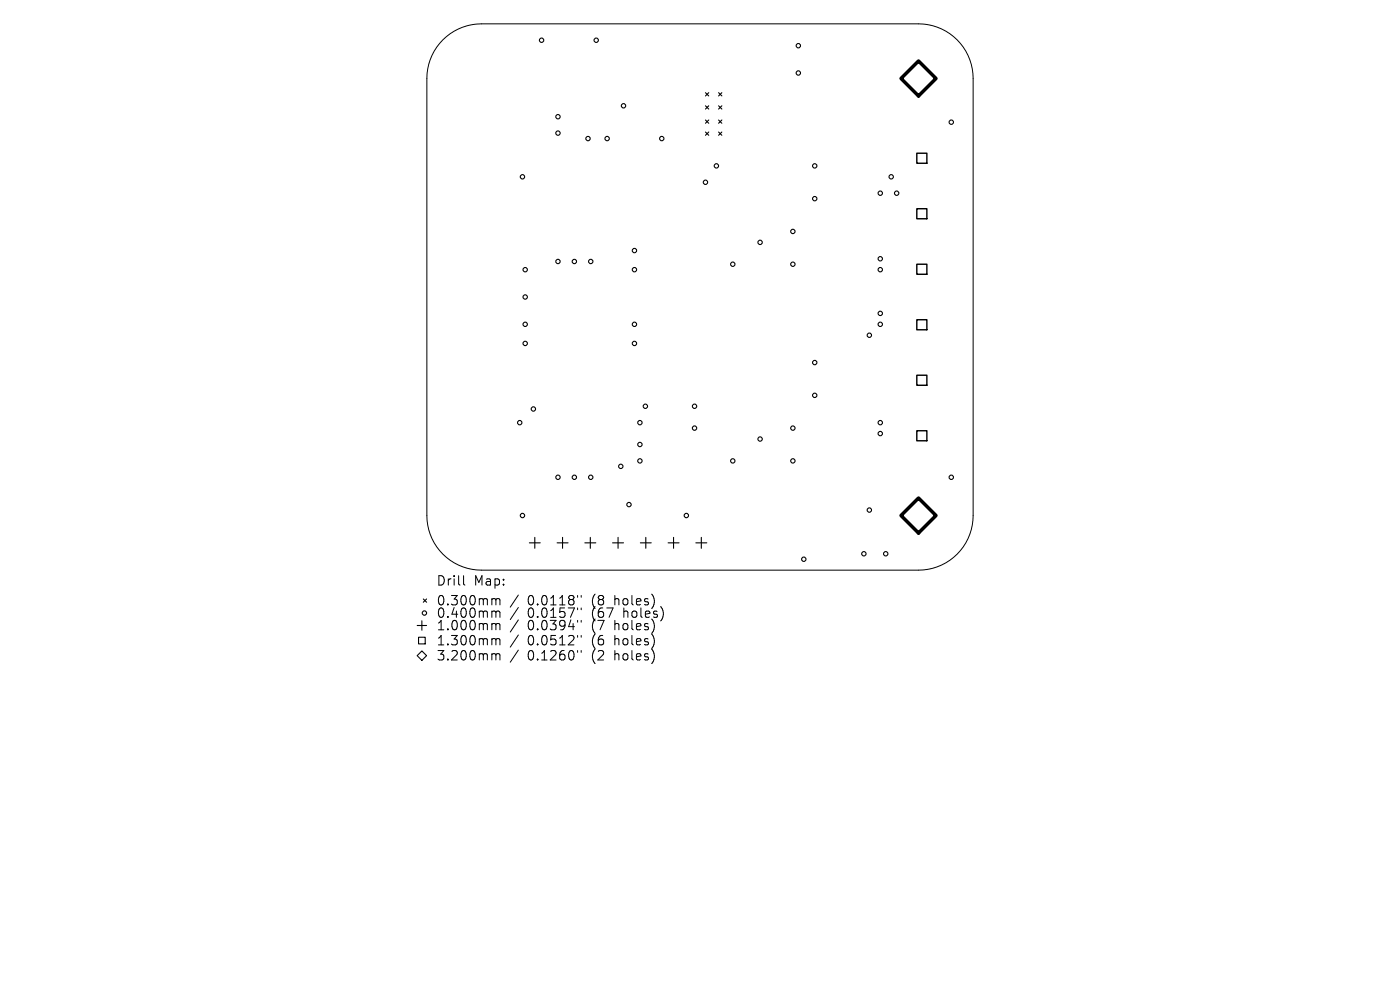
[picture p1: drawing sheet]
<svg xmlns="http://www.w3.org/2000/svg" width="297mm" height="210mm" viewBox="0 0 297 210" stroke-linecap="round" stroke-linejoin="round" font-family="sans-serif">
<defs><g id="words">
<g font-size="2.8">
<text x="92.5" y="124.5">Drill</text>
<text x="100.5" y="124.5">Map:</text>
<text x="92.5" y="128.7">0.300mm</text>
<text x="92.5" y="131.3">0.400mm</text>
<text x="111.9" y="128.7">0.0118&quot;</text>
<text x="111.9" y="131.3">0.0157&quot;</text>
<text x="125.7" y="128.7">(8</text>
<text x="125.7" y="131.3">(67</text>
<text x="130.6" y="128.7">holes)</text>
<text x="132.5" y="131.3">holes)</text>
<text x="92.5" y="134">1.000mm</text>
<text x="92.5" y="137.2">1.300mm</text>
<text x="111.9" y="134">0.0394&quot;</text>
<text x="111.9" y="137.2">0.0512&quot;</text>
<text x="125.7" y="134">(7</text>
<text x="125.7" y="137.2">(6</text>
<text x="130.6" y="134">holes)</text>
<text x="130.6" y="137.2">holes)</text>
<text x="92.5" y="140.4">3.200mm</text>
<text x="111.9" y="140.4">0.1260&quot;</text>
<text x="125.7" y="140.4">(2</text>
<text x="130.6" y="140.4">holes)</text>
</g>
</g></defs>
<g fill="none" stroke="#000" stroke-width=".21">
<path d="M94 8.5a11.6 11.6 0 0 1 8.1-3.4h92.8a11.6 11.6 0 0 1 11.5 11.5v92.8a11.6 11.6 0 0 1-11.5 11.5h-92.8a11.6 11.6 0 0 1-11.5-11.5v-92.8a11.6 11.6 0 0 1 3.4-8.1zM98.3 122.1v1.7l.3 .3M104.6 127l.5 .1 .1 .2M104.6 129.6h.3l.3 .3M104.6 132.3h.3l.3 .3M104.6 135.5l.5 .1 .1 .2M104.6 138.7h.3l.3 .3M105.2 127.3l.3-.3 .5 .1 .1 1.2M105.2 127.3v1M105.2 129.9v1.1M105.2 132.6v1M105.2 135.8v1"/>
<path d="M105.2 139v1M105.2 129.9l.3-.3 .5 .1 .1 1.3M105.2 132.6l.3-.3 .5 .1 .1 1.2M105.2 135.8l.3-.3 .5 .1 .1 1.2M105.2 139l.3-.3 .5 .1 .1 1.2M110 126.2l-1.8 2.6M110 128.9l-1.8 2.5M110 131.5l-1.8 2.6M110 134.7l-1.8 2.6M110 137.9l-1.8 2.6M122.5 126.3v.4M122.5 129v.3"/>
<path d="M122.5 131.6v.4M122.5 134.8v.4M122.5 138v.4M123.3 126.3v.4M123.3 129v.3M123.3 131.6v.4M123.3 134.8v.4M123.3 138v.4"/>
</g>
<g fill="none" stroke="#000" stroke-width=".23">
<path d="M149.7 19.7l.7 .7M150.4 19.7l-.7 .7M152.4 19.7l.7 .7M153.1 19.7l-.7 .7M149.7 22.4l.7 .7M149.7 25.5l.7 .6M149.7 28l.7 .7M150.4 22.4l-.7 .7M150.4 25.5l-.7 .6M150.4 28l-.7 .7M152.4 22.4l.7 .7M152.4 25.5l.7 .6"/>
<path d="M152.4 28l.7 .7M153.1 22.4l-.7 .7M153.1 25.5l-.7 .6M153.1 28l-.7 .7M112.3 115.2h2.3M113.5 114v2.3M118.2 115.2h2.3M119.3 114v2.3M124.1 115.2h2.3M125.2 114v2.3M130 115.2h2.3M131.1 114v2.3"/>
<path d="M135.8 115.2h2.4M137 114v2.3M141.7 115.2h2.4M142.9 114v2.3M147.6 115.2h2.3M148.8 114v2.3M88.5 139.1l1-1 1 1-1 1zM88.5 132.7h2M88.8 135.2h1.4v1.4h-1.4zM89.5 131.7v2M89.8 127.1l.7 .7M90.5 127.1l-.7 .7"/>
<circle cx="114.9" cy="8.5" r=".46"/>
<circle cx="126.5" cy="8.5" r=".46"/>
<circle cx="169.4" cy="9.7" r=".46"/>
<circle cx="169.4" cy="15.5" r=".46"/>
<circle cx="110.8" cy="37.5" r=".46"/>
<circle cx="118.4" cy="28.2" r=".46"/>
<circle cx="118.4" cy="24.8" r=".46"/>
<circle cx="124.7" cy="29.4" r=".46"/>
<circle cx="128.8" cy="29.4" r=".46"/>
<circle cx="132.3" cy="22.4" r=".46"/>
<circle cx="140.4" cy="29.4" r=".46"/>
<circle cx="149.7" cy="38.7" r=".46"/>
<circle cx="152" cy="35.2" r=".46"/>
<circle cx="172.8" cy="35.2" r=".46"/>
<circle cx="189.1" cy="37.5" r=".46"/>
<circle cx="201.8" cy="25.9" r=".46"/>
<circle cx="111.4" cy="57.2" r=".46"/>
<circle cx="118.4" cy="55.5" r=".46"/>
<circle cx="121.8" cy="55.5" r=".46"/>
<circle cx="125.3" cy="55.5" r=".46"/>
<circle cx="134.6" cy="53.2" r=".46"/>
<circle cx="134.6" cy="57.2" r=".46"/>
<circle cx="155.5" cy="56" r=".46"/>
<circle cx="161.2" cy="51.4" r=".46"/>
<circle cx="168.2" cy="49.1" r=".46"/>
<circle cx="168.2" cy="56" r=".46"/>
<circle cx="172.8" cy="42.1" r=".46"/>
<circle cx="186.7" cy="41" r=".46"/>
<circle cx="186.7" cy="57.2" r=".46"/>
<circle cx="186.7" cy="54.9" r=".46"/>
<circle cx="190.2" cy="41" r=".46"/>
<circle cx="111.4" cy="72.9" r=".46"/>
<circle cx="111.4" cy="63" r=".46"/>
<circle cx="111.4" cy="68.8" r=".46"/>
<circle cx="134.6" cy="68.8" r=".46"/>
<circle cx="134.6" cy="72.9" r=".46"/>
<circle cx="172.8" cy="76.9" r=".46"/>
<circle cx="184.4" cy="71.1" r=".46"/>
<circle cx="186.7" cy="66.5" r=".46"/>
<circle cx="186.7" cy="68.8" r=".46"/>
<circle cx="110.3" cy="89.7" r=".46"/>
<circle cx="113.2" cy="86.8" r=".46"/>
<circle cx="131.7" cy="98.9" r=".46"/>
<circle cx="135.8" cy="89.7" r=".46"/>
<circle cx="135.8" cy="97.8" r=".46"/>
<circle cx="135.8" cy="94.3" r=".46"/>
<circle cx="136.9" cy="86.2" r=".46"/>
<circle cx="147.3" cy="86.2" r=".46"/>
<circle cx="147.3" cy="90.8" r=".46"/>
<circle cx="155.5" cy="97.8" r=".46"/>
<circle cx="161.2" cy="93.1" r=".46"/>
<circle cx="168.2" cy="90.8" r=".46"/>
<circle cx="168.2" cy="97.8" r=".46"/>
<circle cx="172.8" cy="83.9" r=".46"/>
<circle cx="186.7" cy="89.7" r=".46"/>
<circle cx="186.7" cy="92" r=".46"/>
<circle cx="110.8" cy="109.4" r=".46"/>
<circle cx="118.4" cy="101.2" r=".46"/>
<circle cx="121.8" cy="101.2" r=".46"/>
<circle cx="125.3" cy="101.2" r=".46"/>
<circle cx="133.4" cy="107" r=".46"/>
<circle cx="145.6" cy="109.4" r=".46"/>
<circle cx="170.5" cy="118.6" r=".46"/>
<circle cx="183.3" cy="117.5" r=".46"/>
<circle cx="184.4" cy="108.2" r=".46"/>
<circle cx="187.9" cy="117.5" r=".46"/>
<circle cx="201.8" cy="101.2" r=".46"/>
<circle cx="90" cy="130" r=".46"/>
</g>
<path d="M194.5 32.5h2.1v2.1h-2.1zM194.5 44.3h2.1v2.1h-2.1zM194.5 56h2.1v2.2h-2.1zM194.5 67.8h2.1v2.2h-2.1zM194.5 79.6h2.1v2.1h-2.1zM194.5 91.4h2.1v2.1h-2.1z" fill="none" stroke="#000" stroke-width=".3"/>
<path d="M194.9 12.9l3.7 3.7-3.7 3.8-3.8-3.8zM191.1 109.4l3.8-3.8 3.7 3.8-3.7 3.7z" fill="none" stroke="#000" stroke-width=".74"/>
<use href="#words"/>
</svg>
